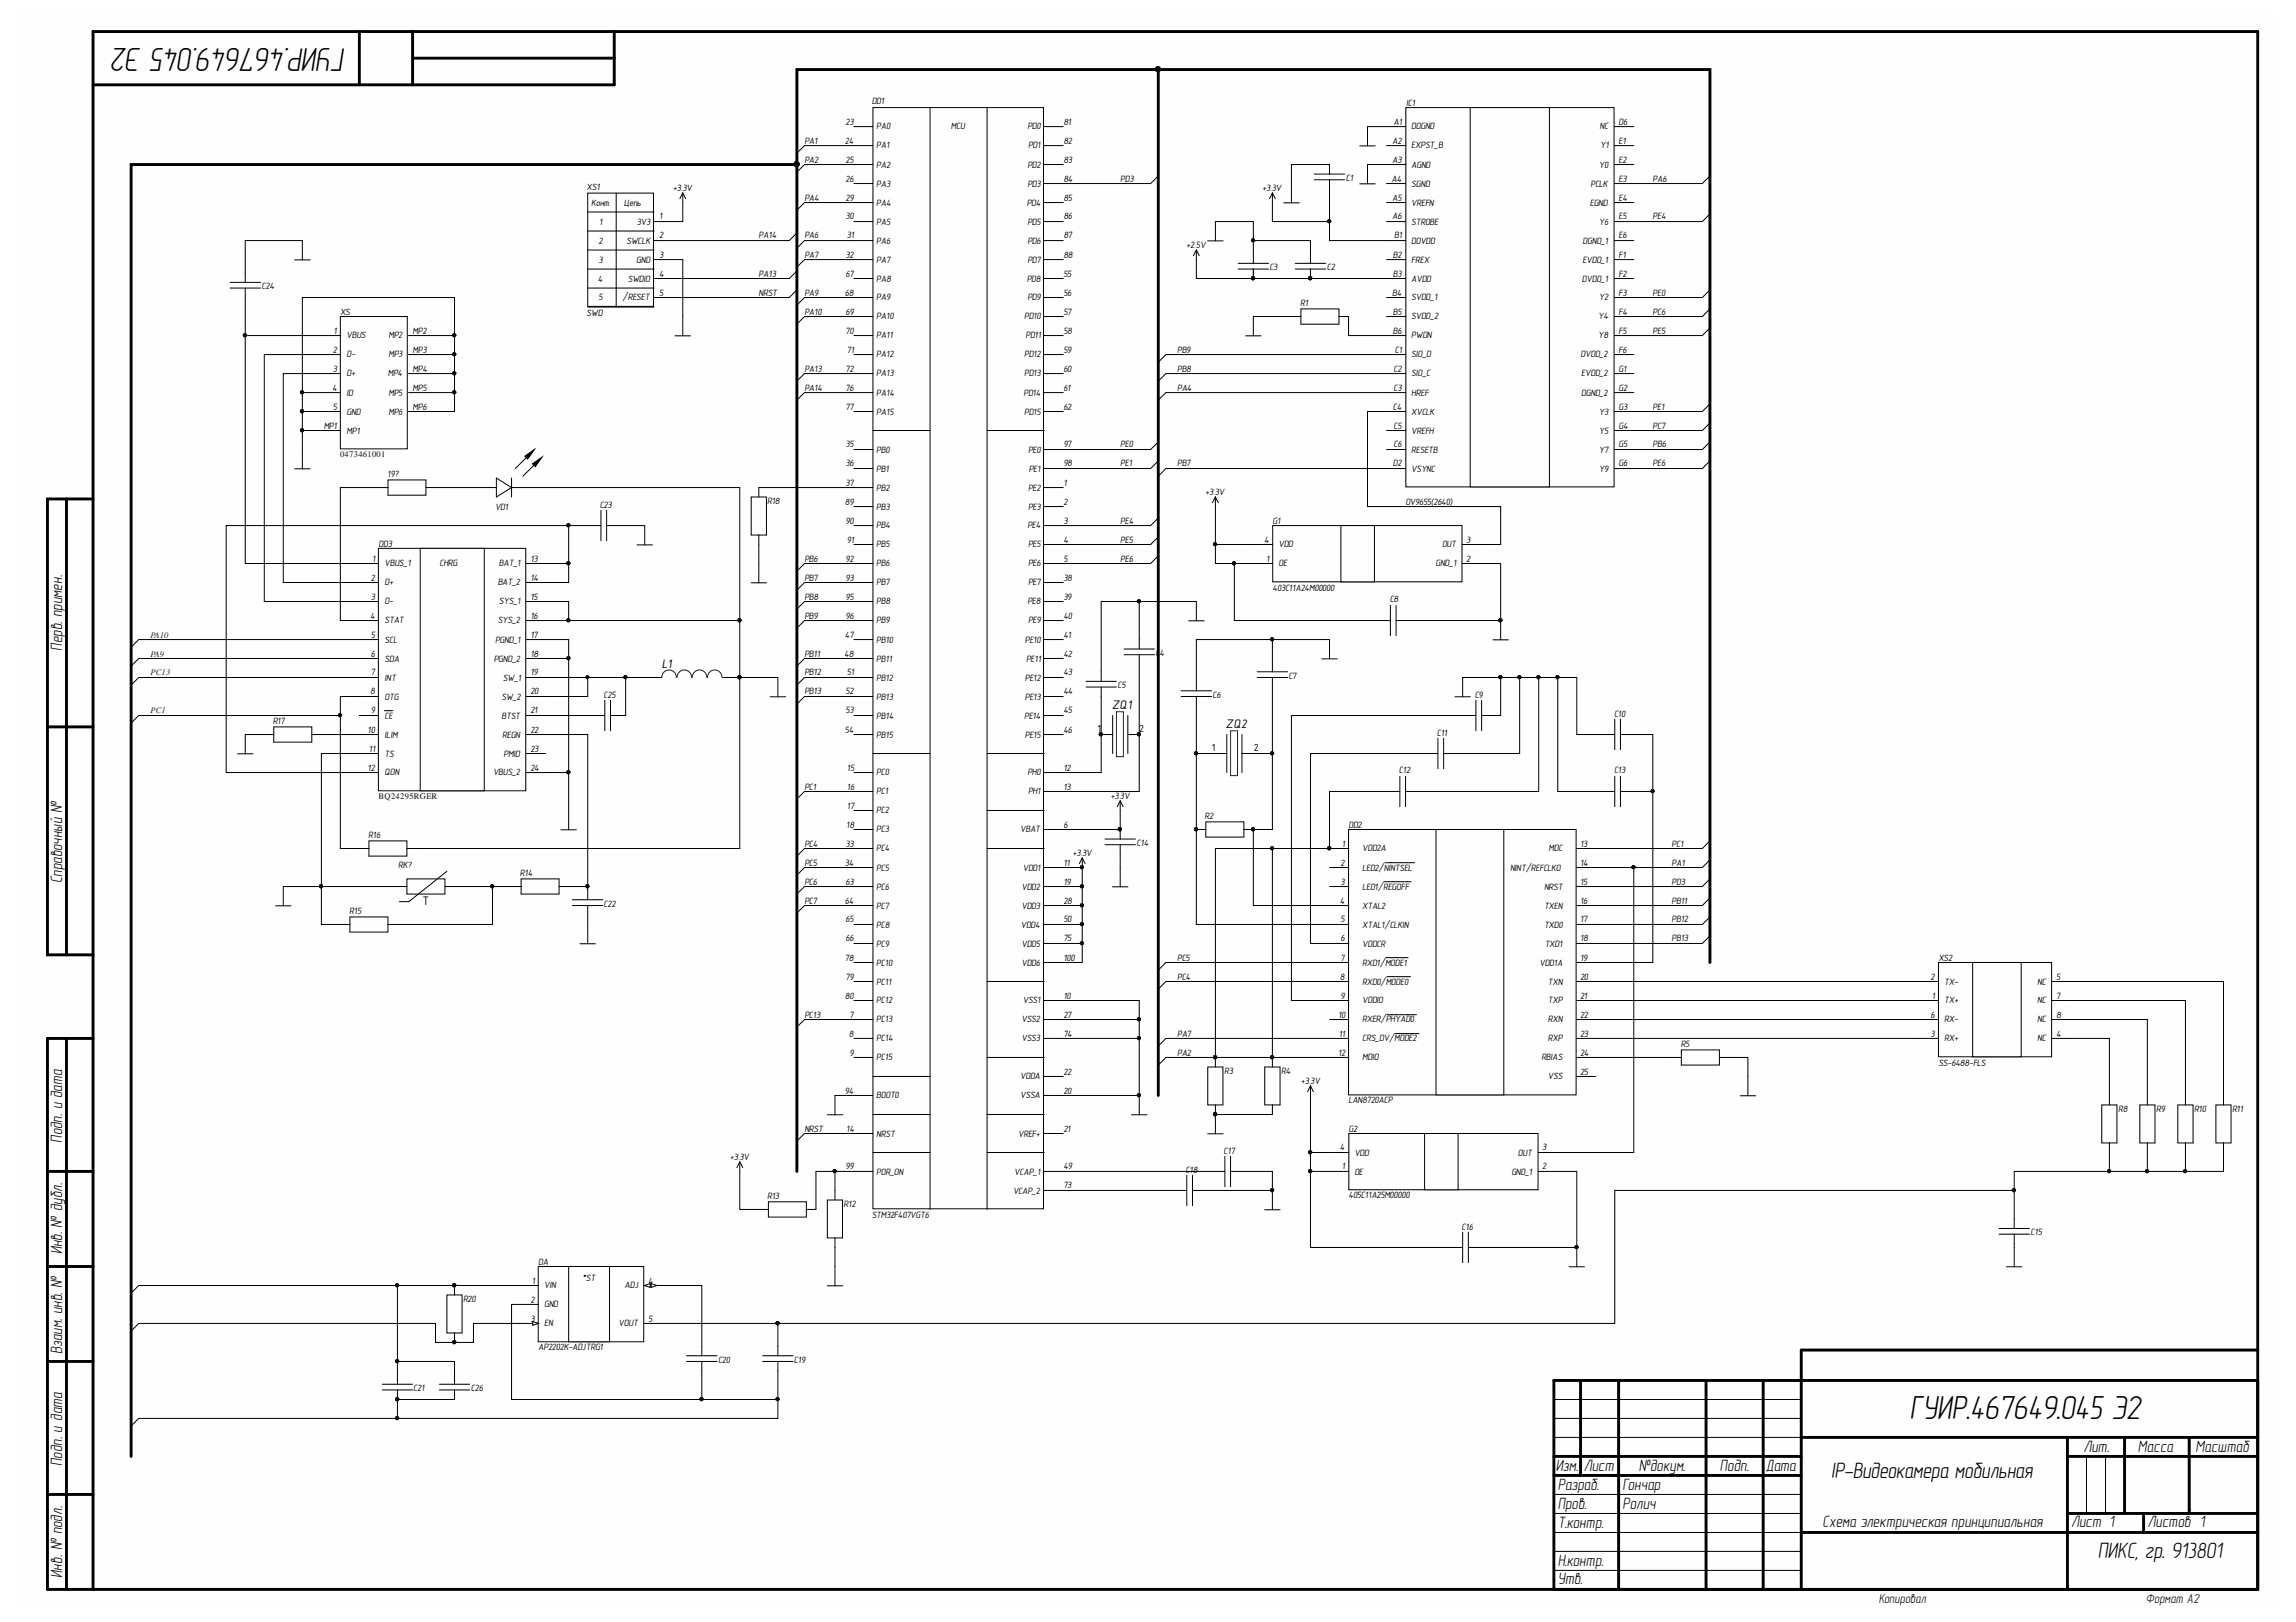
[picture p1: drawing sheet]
<svg xmlns="http://www.w3.org/2000/svg" width="297mm" height="210mm" viewBox="0 0 297 210" stroke-linecap="round" stroke-linejoin="round" font-family="sans-serif">
<defs><g id="words">
<g font-size="4.4">
<text x="44.8" y="6.3" transform="rotate(-180 44.8 6.3)">ГУИР.467649.045 Э2</text>
<text x="247.1" y="183.6">ГУИР.467649.045 Э2</text>
</g>
<g font-size="2.9">
<text x="236.9" y="191.3">IP-Видеокамера мобильная</text>
<text x="271.4" y="201.6">ПИКС, гр. 913801</text>
</g>
<g font-size="2.1">
<text x="8" y="84.2" transform="rotate(-90 8 84.2)">Перв. примен.</text>
<text x="8" y="114.3" transform="rotate(-90 8 114.3)">Справочный №</text>
<text x="8" y="148" transform="rotate(-90 8 148)">Подп. и дата</text>
<text x="8" y="162.3" transform="rotate(-90 8 162.3)">Инв. № дубл.</text>
<text x="8" y="175.3" transform="rotate(-90 8 175.3)">Взаим. инв. №</text>
<text x="8" y="189.7" transform="rotate(-90 8 189.7)">Подп. и дата</text>
<text x="201.3" y="190.4">Изм.</text>
<text x="204.9" y="190.4">Лист</text>
<text x="212" y="190.4">№докум.</text>
<text x="222.5" y="190.4">Подп.</text>
<text x="228.4" y="190.4">Дата</text>
<text x="269.6" y="187.9">Лит.</text>
<text x="276.6" y="187.9">Масса</text>
<text x="284" y="187.9">Масштаб</text>
<text x="201.5" y="195.3">Пров.</text>
<text x="201.5" y="192.8">Разраб.</text>
<text x="201.5" y="197.7">Т.контр.</text>
<text x="209.9" y="195.3">Ролич</text>
<text x="209.9" y="192.8">Гончар</text>
<text x="235.8" y="197.6">Схема электрическая принципиальная</text>
<text x="267.9" y="197.7">Лист 1</text>
<text x="277.8" y="197.7">Листов 1</text>
<text x="201.5" y="202.7">Н.контр.</text>
<text x="8" y="204.2" transform="rotate(-90 8 204.2)">Инв. № подл.</text>
<text x="201.5" y="205">Утв.</text>
</g>
<g font-size="1.7">
<text x="243.1" y="207.4">Копировал</text>
<text x="277.6" y="207.4">Формат A2</text>
</g>
<g font-size="1.6">
<text x="85.6" y="86.4">L1</text>
<text x="143.8" y="91.8">ZQ1</text>
<text x="158.6" y="94.3">ZQ2</text>
<text x="54.7" y="117.1">T</text>
</g>
<g font-size="1.4">
<text x="142" y="94.7">1</text>
<text x="147.4" y="94.7">2</text>
<text x="156.8" y="97.1">1</text>
<text x="162.2" y="97.1">2</text>
</g>
<g font-size="1.2">
<text x="109.4" y="16.1">23</text>
<text x="112.8" y="13.5">DD1</text>
<text x="113.4" y="16.7">PA0</text>
<text x="123" y="16.7">MCU</text>
<text x="132.9" y="16.7">PD0</text>
<text x="137.6" y="16.1">81</text>
<text x="180.3" y="16.1">A1</text>
<text x="181.9" y="13.7">IC1</text>
<text x="182.6" y="16.7">DOGND</text>
<text x="206.9" y="16.7">NC</text>
<text x="209.4" y="16.1">D6</text>
<text x="104.1" y="18.6">PA1</text>
<text x="104.1" y="21">PA2</text>
<text x="109.3" y="18.6">24</text>
<text x="109.4" y="21">25</text>
<text x="109.4" y="23.5">26</text>
<text x="113.4" y="19.2">PA1</text>
<text x="113.4" y="21.7">PA2</text>
<text x="132.9" y="21.7">PD2</text>
<text x="133" y="19.2">PD1</text>
<text x="137.6" y="18.6">82</text>
<text x="137.6" y="21">83</text>
<text x="137.6" y="23.5">84</text>
<text x="144.9" y="23.5">PD3</text>
<text x="174.1" y="23.4">C1</text>
<text x="180" y="23.5">A4</text>
<text x="180.1" y="18.6">A2</text>
<text x="180.1" y="21">A3</text>
<text x="182.6" y="19.2">EXPST_B</text>
<text x="182.6" y="21.7">AGND</text>
<text x="206.9" y="21.7">Y0</text>
<text x="207" y="19.2">Y1</text>
<text x="209.4" y="18.6">E1</text>
<text x="209.4" y="21">E2</text>
<text x="209.4" y="23.5">E3</text>
<text x="213.8" y="23.5">PA6</text>
<text x="75.9" y="24.6">XS1</text>
<text x="76.5" y="26.6">Конт.</text>
<text x="77.5" y="29.1">1</text>
<text x="80.7" y="26.6">Цепь</text>
<text x="82.4" y="29.1">3V3</text>
<text x="85.3" y="28.4">1</text>
<text x="87.1" y="24.8">+3.3V</text>
<text x="104.1" y="26">PA4</text>
<text x="109.4" y="26">29</text>
<text x="109.4" y="28.4">30</text>
<text x="113.4" y="24.2">PA3</text>
<text x="113.4" y="26.6">PA4</text>
<text x="113.4" y="29.1">PA5</text>
<text x="132.8" y="26.6">PD4</text>
<text x="132.9" y="24.2">PD3</text>
<text x="132.9" y="29.1">PD5</text>
<text x="137.6" y="26">85</text>
<text x="137.6" y="28.4">86</text>
<text x="163.3" y="24.8">+3.3V</text>
<text x="180.1" y="26">A5</text>
<text x="180.1" y="28.4">A6</text>
<text x="182.6" y="24.2">SGND</text>
<text x="182.6" y="26.6">VREFN</text>
<text x="182.6" y="29.1">STROBE</text>
<text x="205.7" y="26.6">EGND</text>
<text x="205.8" y="24.2">PCLK</text>
<text x="206.9" y="29.1">Y6</text>
<text x="209.4" y="26">E4</text>
<text x="209.4" y="28.4">E5</text>
<text x="213.8" y="28.4">PE4</text>
<text x="77.4" y="31.5">2</text>
<text x="77.4" y="34">3</text>
<text x="81.1" y="31.5">SWCLK</text>
<text x="82.3" y="34">GND</text>
<text x="85.3" y="30.9">2</text>
<text x="85.3" y="33.4">3</text>
<text x="85.3" y="35.8">4</text>
<text x="98.1" y="35.8">PA13</text>
<text x="98.1" y="30.9">PA14</text>
<text x="104.1" y="30.9">PA6</text>
<text x="104.1" y="33.4">PA7</text>
<text x="109.4" y="33.4">32</text>
<text x="109.4" y="35.8">67</text>
<text x="109.6" y="30.9">31</text>
<text x="113.4" y="31.5">PA6</text>
<text x="113.4" y="34">PA7</text>
<text x="132.9" y="31.5">PD6</text>
<text x="132.9" y="34">PD7</text>
<text x="137.6" y="30.9">87</text>
<text x="137.6" y="33.4">88</text>
<text x="137.6" y="35.8">55</text>
<text x="153.5" y="32.1">+2.5V</text>
<text x="164.2" y="35">C3</text>
<text x="171.7" y="35">C2</text>
<text x="180.2" y="33.4">B2</text>
<text x="180.2" y="35.8">B3</text>
<text x="180.4" y="30.9">B1</text>
<text x="182.6" y="31.5">DOVDD</text>
<text x="182.6" y="34">FREX</text>
<text x="204.7" y="31.5">DGND_1</text>
<text x="204.7" y="34">EVDD_1</text>
<text x="209.4" y="30.9">E6</text>
<text x="209.4" y="33.4">F1</text>
<text x="209.4" y="35.8">F2</text>
<text x="33.8" y="37.4">C24</text>
<text x="44" y="40.7">XS</text>
<text x="75.9" y="40.9">SWD</text>
<text x="77.3" y="36.4">4</text>
<text x="77.4" y="38.9">5</text>
<text x="80.5" y="38.9">/RESET</text>
<text x="81.2" y="36.4">SWDIO</text>
<text x="85.3" y="38.3">5</text>
<text x="98.1" y="38.3">NRST</text>
<text x="104.1" y="38.3">PA9</text>
<text x="104.1" y="40.7">PA10</text>
<text x="109.3" y="38.3">68</text>
<text x="109.4" y="40.7">69</text>
<text x="113.4" y="36.4">PA8</text>
<text x="113.4" y="38.9">PA9</text>
<text x="113.4" y="41.3">PA10</text>
<text x="132.5" y="41.3">PD10</text>
<text x="132.8" y="36.4">PD8</text>
<text x="132.9" y="38.9">PD9</text>
<text x="137.6" y="38.3">56</text>
<text x="137.6" y="40.7">57</text>
<text x="168.2" y="39.6">R1</text>
<text x="180.1" y="38.3">B4</text>
<text x="180.2" y="40.7">B5</text>
<text x="182.6" y="36.4">AVDD</text>
<text x="182.6" y="38.9">SVDD_1</text>
<text x="182.6" y="41.3">SVDD_2</text>
<text x="204.7" y="36.4">DVDD_1</text>
<text x="206.8" y="41.3">Y4</text>
<text x="206.9" y="38.9">Y2</text>
<text x="209.4" y="38.3">F3</text>
<text x="209.4" y="40.7">F4</text>
<text x="213.8" y="38.3">PE0</text>
<text x="213.8" y="40.7">PC6</text>
<text x="43.1" y="45.7">2</text>
<text x="43.1" y="43.2">1</text>
<text x="44.8" y="43.8">VBUS</text>
<text x="44.8" y="46.2">D-</text>
<text x="50.3" y="43.8">MP2</text>
<text x="50.3" y="46.2">MP3</text>
<text x="53.4" y="43.2">MP2</text>
<text x="53.4" y="45.7">MP3</text>
<text x="109.4" y="43.2">70</text>
<text x="109.6" y="45.7">71</text>
<text x="113.4" y="43.8">PA11</text>
<text x="113.4" y="46.2">PA12</text>
<text x="132.5" y="46.2">PD12</text>
<text x="132.7" y="43.8">PD11</text>
<text x="137.6" y="43.2">58</text>
<text x="137.6" y="45.7">59</text>
<text x="152.3" y="45.7">PB9</text>
<text x="180.2" y="43.2">B6</text>
<text x="180.5" y="45.7">C1</text>
<text x="182.6" y="43.8">PWDN</text>
<text x="182.6" y="46.2">SIO_D</text>
<text x="204.5" y="46.2">DVDD_2</text>
<text x="206.8" y="43.8">Y8</text>
<text x="209.4" y="43.2">F5</text>
<text x="209.4" y="45.7">F6</text>
<text x="213.8" y="43.2">PE5</text>
<text x="43" y="50.6">4</text>
<text x="43.1" y="48.1">3</text>
<text x="43.1" y="53">5</text>
<text x="44.8" y="48.7">D+</text>
<text x="44.8" y="51.2">ID</text>
<text x="44.8" y="53.7">GND</text>
<text x="50.2" y="48.7">MP4</text>
<text x="50.3" y="51.2">MP5</text>
<text x="50.3" y="53.7">MP6</text>
<text x="53.4" y="48.1">MP4</text>
<text x="53.4" y="50.6">MP5</text>
<text x="53.4" y="53">MP6</text>
<text x="104.1" y="48.1">PA13</text>
<text x="104.1" y="50.6">PA14</text>
<text x="109.4" y="48.1">72</text>
<text x="109.4" y="50.6">76</text>
<text x="109.4" y="53">77</text>
<text x="113.4" y="48.7">PA13</text>
<text x="113.4" y="51.2">PA14</text>
<text x="113.4" y="53.7">PA15</text>
<text x="132.4" y="51.2">PD14</text>
<text x="132.5" y="48.7">PD13</text>
<text x="132.5" y="53.7">PD15</text>
<text x="137.6" y="48.1">60</text>
<text x="137.6" y="50.6">61</text>
<text x="137.6" y="53">62</text>
<text x="152.3" y="48.1">PB8</text>
<text x="152.3" y="50.6">PA4</text>
<text x="180.2" y="53">C4</text>
<text x="180.3" y="48.1">C2</text>
<text x="180.3" y="50.6">C3</text>
<text x="182.6" y="48.7">SIO_C</text>
<text x="182.6" y="51.2">HREF</text>
<text x="182.6" y="53.7">XVCLK</text>
<text x="204.6" y="48.7">EVDD_2</text>
<text x="204.6" y="51.2">DGND_2</text>
<text x="206.9" y="53.7">Y3</text>
<text x="209.4" y="48.1">G1</text>
<text x="209.4" y="50.6">G2</text>
<text x="209.4" y="53">G3</text>
<text x="213.8" y="53">PE1</text>
<text x="41.9" y="55.5">MP1</text>
<text x="44.8" y="56.1">MP1</text>
<text x="109.4" y="57.9">35</text>
<text x="113.4" y="58.6">PB0</text>
<text x="133" y="58.6">PE0</text>
<text x="137.6" y="57.9">97</text>
<text x="144.9" y="57.9">PE0</text>
<text x="180.3" y="55.5">C5</text>
<text x="180.3" y="57.9">C6</text>
<text x="182.6" y="56.1">VREFH</text>
<text x="182.6" y="58.6">RESETB</text>
<text x="206.9" y="56.1">Y5</text>
<text x="206.9" y="58.6">Y7</text>
<text x="209.4" y="55.5">G4</text>
<text x="209.4" y="57.9">G5</text>
<text x="213.8" y="55.5">PC7</text>
<text x="213.8" y="57.9">PB6</text>
<text x="50.1" y="61.7">19?</text>
<text x="64" y="65.9">VD1</text>
<text x="77.6" y="65.7">C23</text>
<text x="99.2" y="65.2">R18</text>
<text x="109.3" y="65.3">89</text>
<text x="109.4" y="60.4">36</text>
<text x="109.4" y="62.9">37</text>
<text x="113.4" y="61">PB1</text>
<text x="113.4" y="63.5">PB2</text>
<text x="113.4" y="65.9">PB3</text>
<text x="133" y="63.5">PE2</text>
<text x="133" y="65.9">PE3</text>
<text x="133.1" y="61">PE1</text>
<text x="137.6" y="60.4">98</text>
<text x="137.6" y="62.9">1</text>
<text x="137.6" y="65.3">2</text>
<text x="144.9" y="60.4">PE1</text>
<text x="152.3" y="60.4">PB7</text>
<text x="155.9" y="64.1">+3.3V</text>
<text x="180.2" y="60.4">D2</text>
<text x="181.8" y="65.3">OV9655(2640)</text>
<text x="182.6" y="61">VSYNC</text>
<text x="206.9" y="61">Y9</text>
<text x="209.4" y="60.4">G6</text>
<text x="213.8" y="60.4">PE6</text>
<text x="49" y="70.8">DD3</text>
<text x="109.4" y="67.8">90</text>
<text x="109.6" y="70.3">91</text>
<text x="113.4" y="68.4">PB4</text>
<text x="113.4" y="70.8">PB5</text>
<text x="132.9" y="68.4">PE4</text>
<text x="133" y="70.8">PE5</text>
<text x="137.6" y="67.8">3</text>
<text x="137.6" y="70.3">4</text>
<text x="144.9" y="67.8">PE4</text>
<text x="144.9" y="70.3">PE5</text>
<text x="163.5" y="70.3">4</text>
<text x="164.6" y="67.8">G1</text>
<text x="165.4" y="70.8">VDD</text>
<text x="186.6" y="70.8">OUT</text>
<text x="189.7" y="70.3">3</text>
<text x="48" y="75.2">2</text>
<text x="48" y="77.6">3</text>
<text x="48.1" y="72.7">1</text>
<text x="49.7" y="73.3">VBUS_1</text>
<text x="49.7" y="75.7">D+</text>
<text x="56.9" y="73.2">CHRG</text>
<text x="64.4" y="75.7">BAT_2</text>
<text x="64.6" y="73.3">BAT_1</text>
<text x="68.6" y="77.6">15</text>
<text x="68.6" y="75.2">14</text>
<text x="68.6" y="72.7">13</text>
<text x="104.1" y="72.7">PB6</text>
<text x="104.1" y="75.2">PB7</text>
<text x="104.1" y="77.6">PB8</text>
<text x="109.4" y="72.7">92</text>
<text x="109.4" y="75.2">93</text>
<text x="109.4" y="77.6">95</text>
<text x="113.4" y="73.3">PB6</text>
<text x="113.4" y="75.7">PB7</text>
<text x="133" y="73.3">PE6</text>
<text x="133" y="75.7">PE7</text>
<text x="137.6" y="72.7">5</text>
<text x="137.6" y="75.2">38</text>
<text x="137.6" y="77.6">39</text>
<text x="144.9" y="72.7">PE6</text>
<text x="163.8" y="72.7">1</text>
<text x="164.6" y="76.4">403C11A24M00000</text>
<text x="165.4" y="73.3">OE</text>
<text x="179.8" y="77.9">C8</text>
<text x="185.7" y="73.3">GND_1</text>
<text x="189.7" y="72.7">2</text>
<text x="47.9" y="80.1">4</text>
<text x="48" y="82.5">5</text>
<text x="49.7" y="78.2">D-</text>
<text x="49.7" y="80.7">STAT</text>
<text x="49.7" y="83.2">SCL</text>
<text x="64" y="83.2">PGND_1</text>
<text x="64.4" y="80.7">SYS_2</text>
<text x="64.6" y="78.2">SYS_1</text>
<text x="68.6" y="82.5">17</text>
<text x="68.6" y="80.1">16</text>
<text x="104.1" y="80.1">PB9</text>
<text x="109.3" y="82.5">47</text>
<text x="109.4" y="80.1">96</text>
<text x="113.4" y="78.2">PB8</text>
<text x="113.4" y="80.7">PB9</text>
<text x="113.4" y="83.2">PB10</text>
<text x="132.6" y="83.2">PE10</text>
<text x="132.9" y="78.2">PE8</text>
<text x="133" y="80.7">PE9</text>
<text x="137.6" y="80.1">40</text>
<text x="137.6" y="82.5">41</text>
<text x="47.9" y="89.9">8</text>
<text x="48" y="85">6</text>
<text x="48" y="87.4">7</text>
<text x="49.7" y="85.6">SDA</text>
<text x="49.7" y="88.1">INT</text>
<text x="63.9" y="85.6">PGND_2</text>
<text x="65.1" y="88.1">SW_1</text>
<text x="68.6" y="85">18</text>
<text x="68.6" y="89.9">20</text>
<text x="68.6" y="87.4">19</text>
<text x="104.1" y="85">PB11</text>
<text x="104.1" y="87.4">PB12</text>
<text x="104.1" y="89.9">PB13</text>
<text x="109.2" y="85">48</text>
<text x="109.4" y="89.9">52</text>
<text x="109.6" y="87.4">51</text>
<text x="113.4" y="85.6">PB11</text>
<text x="113.4" y="88.1">PB12</text>
<text x="132.6" y="88.1">PE12</text>
<text x="132.7" y="85.6">PE11</text>
<text x="137.6" y="85">42</text>
<text x="137.6" y="87.4">43</text>
<text x="137.6" y="89.9">44</text>
<text x="144.6" y="89">C5</text>
<text x="149.5" y="84.9">C</text>
<text x="150" y="84.9">4</text>
<text x="166.7" y="87.8">C7</text>
<text x="35.3" y="93.7">R17</text>
<text x="47.5" y="94.9">10</text>
<text x="48" y="92.3">9</text>
<text x="49.7" y="90.5">OTG</text>
<text x="49.7" y="93">CE</text>
<text x="49.7" y="95.4">ILIM</text>
<text x="64.9" y="93">BTST</text>
<text x="64.9" y="90.5">SW_2</text>
<text x="65" y="95.4">REGN</text>
<text x="68.6" y="94.9">22</text>
<text x="68.6" y="92.3">21</text>
<text x="78.1" y="90.3">C25</text>
<text x="109.3" y="94.9">54</text>
<text x="109.4" y="92.3">53</text>
<text x="113.4" y="90.5">PB13</text>
<text x="113.4" y="93">PB14</text>
<text x="113.4" y="95.4">PB15</text>
<text x="132.5" y="93">PE14</text>
<text x="132.6" y="90.5">PE13</text>
<text x="132.6" y="95.4">PE15</text>
<text x="137.6" y="92.3">45</text>
<text x="137.6" y="94.9">46</text>
<text x="156.9" y="90.3">C6</text>
<text x="185.9" y="95.2">C11</text>
<text x="190.8" y="90.3">C9</text>
<text x="208.8" y="92.7">C10</text>
<text x="47.5" y="99.8">12</text>
<text x="47.7" y="97.3">11</text>
<text x="49.7" y="97.9">TS</text>
<text x="49.7" y="100.4">QON</text>
<text x="63.8" y="100.4">VBUS_2</text>
<text x="65.1" y="97.9">PMID</text>
<text x="68.6" y="99.8">24</text>
<text x="68.6" y="97.3">23</text>
<text x="109.6" y="99.8">15</text>
<text x="113.4" y="100.4">PC0</text>
<text x="132.9" y="100.4">PH0</text>
<text x="137.6" y="99.8">12</text>
<text x="181" y="100.1">C12</text>
<text x="208.8" y="100.1">C13</text>
<text x="104.1" y="102.2">PC1</text>
<text x="109.5" y="107.1">18</text>
<text x="109.6" y="102.2">16</text>
<text x="109.6" y="104.7">17</text>
<text x="113.4" y="102.8">PC1</text>
<text x="113.4" y="105.3">PC2</text>
<text x="113.4" y="107.7">PC3</text>
<text x="132" y="107.7">VBAT</text>
<text x="133" y="102.8">PH1</text>
<text x="137.6" y="102.2">13</text>
<text x="137.6" y="107.1">6</text>
<text x="143.7" y="103.4">+3.3V</text>
<text x="155.8" y="106">R2</text>
<text x="174.5" y="107.1">DD2</text>
<text x="47.6" y="108.5">R16</text>
<text x="51.5" y="112.4">RK?</text>
<text x="67.3" y="113.4">R14</text>
<text x="104.1" y="109.6">PC4</text>
<text x="104.1" y="112">PC5</text>
<text x="109.3" y="112">34</text>
<text x="109.4" y="109.6">33</text>
<text x="113.4" y="110.2">PC4</text>
<text x="113.4" y="112.7">PC5</text>
<text x="132.3" y="112.7">VDD1</text>
<text x="137.6" y="112">11</text>
<text x="138.8" y="110.8">+3.3V</text>
<text x="147" y="109.5">C14</text>
<text x="173.4" y="112">2</text>
<text x="173.6" y="109.6">1</text>
<text x="176.2" y="110.2">VDD2A</text>
<text x="176.2" y="112.7">LED2/NINTSEL</text>
<text x="195.4" y="112.7">NINT/REFCLKO</text>
<text x="200.3" y="110.2">MDC</text>
<text x="204.4" y="112">14</text>
<text x="204.4" y="109.6">13</text>
<text x="216.3" y="109.6">PC1</text>
<text x="216.3" y="112">PA1</text>
<text x="45.2" y="118.3">R15</text>
<text x="78.1" y="117.3">C22</text>
<text x="104.1" y="114.5">PC6</text>
<text x="104.1" y="116.9">PC7</text>
<text x="109.3" y="116.9">64</text>
<text x="109.4" y="114.5">63</text>
<text x="109.4" y="119.4">65</text>
<text x="113.4" y="115.1">PC6</text>
<text x="113.4" y="117.6">PC7</text>
<text x="132.2" y="115.1">VDD2</text>
<text x="132.2" y="117.6">VDD3</text>
<text x="137.6" y="114.5">19</text>
<text x="137.6" y="116.9">28</text>
<text x="137.6" y="119.4">50</text>
<text x="173.4" y="116.9">4</text>
<text x="173.4" y="114.5">3</text>
<text x="173.4" y="119.4">5</text>
<text x="176.2" y="115.1">LED1/REGOFF</text>
<text x="176.2" y="117.6">XTAL2</text>
<text x="199.8" y="117.6">TXEN</text>
<text x="199.8" y="115.1">NRST</text>
<text x="204.4" y="119.4">17</text>
<text x="204.4" y="116.9">16</text>
<text x="204.4" y="114.5">15</text>
<text x="216.3" y="114.5">PD3</text>
<text x="216.3" y="116.9">PB11</text>
<text x="216.3" y="119.4">PB12</text>
<text x="109.3" y="124.4">78</text>
<text x="109.4" y="121.8">66</text>
<text x="113.4" y="120.1">PC8</text>
<text x="113.4" y="122.5">PC9</text>
<text x="113.4" y="125">PC10</text>
<text x="132.1" y="120.1">VDD4</text>
<text x="132.2" y="122.5">VDD5</text>
<text x="132.2" y="125">VDD6</text>
<text x="137.6" y="121.8">75</text>
<text x="137.6" y="124.4">100</text>
<text x="152.3" y="124.4">PC5</text>
<text x="173.4" y="121.8">6</text>
<text x="173.4" y="124.4">7</text>
<text x="176.2" y="120.1">XTAL1/CLKIN</text>
<text x="176.2" y="122.5">VDDCR</text>
<text x="176.2" y="125">RXD1/MODE1</text>
<text x="199.2" y="125">VDD1A</text>
<text x="199.8" y="120.1">TXD0</text>
<text x="199.8" y="122.5">TXD1</text>
<text x="204.4" y="121.8">18</text>
<text x="204.4" y="124.4">19</text>
<text x="216.3" y="121.8">PB13</text>
<text x="250.8" y="124.4">XS2</text>
<text x="104.1" y="131.7">PC13</text>
<text x="109.3" y="129.3">80</text>
<text x="109.4" y="126.8">79</text>
<text x="109.9" y="131.7">7</text>
<text x="113.4" y="127.4">PC11</text>
<text x="113.4" y="129.9">PC12</text>
<text x="132.3" y="129.9">VSS1</text>
<text x="137.6" y="129.3">10</text>
<text x="137.6" y="131.7">27</text>
<text x="152.3" y="126.8">PC4</text>
<text x="173.1" y="131.7">10</text>
<text x="173.4" y="126.8">8</text>
<text x="173.4" y="129.3">9</text>
<text x="176.2" y="127.4">RXD0/MODE0</text>
<text x="176.2" y="129.9">VDDIO</text>
<text x="200.3" y="129.9">TXP</text>
<text x="200.3" y="127.4">TXN</text>
<text x="204.4" y="131.7">22</text>
<text x="204.4" y="129.3">21</text>
<text x="204.4" y="126.8">20</text>
<text x="249.8" y="126.8">2</text>
<text x="249.8" y="131.7">6</text>
<text x="249.9" y="129.3">1</text>
<text x="251.5" y="129.9">TX+</text>
<text x="251.5" y="127.4">TX-</text>
<text x="263.5" y="127.4">NC</text>
<text x="263.5" y="129.9">NC</text>
<text x="266" y="126.8">5</text>
<text x="266" y="129.3">7</text>
<text x="266" y="131.7">8</text>
<text x="109.8" y="134.2">8</text>
<text x="109.9" y="136.6">9</text>
<text x="113.4" y="132.3">PC13</text>
<text x="113.4" y="134.8">PC14</text>
<text x="113.4" y="137.2">PC15</text>
<text x="132.2" y="132.3">VSS2</text>
<text x="132.2" y="134.8">VSS3</text>
<text x="137.6" y="134.2">74</text>
<text x="152.3" y="136.6">PA2</text>
<text x="152.3" y="134.2">PA7</text>
<text x="173.1" y="136.6">12</text>
<text x="173.2" y="134.2">11</text>
<text x="176.2" y="132.3">RXER/PHYAD0</text>
<text x="176.2" y="134.8">CRS_DV/MODE2</text>
<text x="176.2" y="137.2">MDIO</text>
<text x="199.4" y="137.2">RBIAS</text>
<text x="200.3" y="134.8">RXP</text>
<text x="200.3" y="132.3">RXN</text>
<text x="204.4" y="136.6">24</text>
<text x="204.4" y="134.2">23</text>
<text x="217.4" y="135.5">R5</text>
<text x="249.8" y="134.2">3</text>
<text x="250.8" y="137.9">SS-6488-FLS</text>
<text x="251.5" y="134.8">RX+</text>
<text x="251.5" y="132.3">RX-</text>
<text x="263.5" y="134.8">NC</text>
<text x="263.5" y="132.3">NC</text>
<text x="266" y="134.2">4</text>
<text x="109.3" y="141.5">94</text>
<text x="113.4" y="142.1">BOOT0</text>
<text x="132" y="142.1">VSSA</text>
<text x="132" y="139.7">VDDA</text>
<text x="137.6" y="141.5">20</text>
<text x="137.6" y="139.1">22</text>
<text x="158.4" y="139">R3</text>
<text x="165.7" y="139">R4</text>
<text x="168.3" y="140.3">+3.3V</text>
<text x="174.5" y="142.8">LAN8720ACP</text>
<text x="200.3" y="139.7">VSS</text>
<text x="204.4" y="139.1">25</text>
<text x="274" y="143.9">R8</text>
<text x="278.9" y="143.9">R9</text>
<text x="283.9" y="143.9">R10</text>
<text x="288.8" y="143.9">R11</text>
<text x="104.1" y="146.4">NRST</text>
<text x="109.5" y="146.4">14</text>
<text x="113.4" y="147.1">NRST</text>
<text x="131.7" y="147.1">VREF+</text>
<text x="137.6" y="146.4">21</text>
<text x="158.3" y="149.3">C17</text>
<text x="173.4" y="148.9">4</text>
<text x="174.5" y="146.4">G2</text>
<text x="175.2" y="149.6">VDD</text>
<text x="196.4" y="149.6">OUT</text>
<text x="199.5" y="148.9">3</text>
<text x="94.4" y="150.1">+3.3V</text>
<text x="99.2" y="155.1">R13</text>
<text x="109.4" y="151.3">99</text>
<text x="113.4" y="152">POR_ON</text>
<text x="131.1" y="154.5">VCAP_2</text>
<text x="131.2" y="152">VCAP_1</text>
<text x="137.6" y="151.3">49</text>
<text x="137.6" y="153.8">73</text>
<text x="153.4" y="151.8">C18</text>
<text x="173.6" y="151.3">1</text>
<text x="174.5" y="155.1">405C11A25M00000</text>
<text x="175.2" y="152">OE</text>
<text x="195.5" y="152">GND_1</text>
<text x="199.5" y="151.3">2</text>
<text x="109.1" y="156.2">R12</text>
<text x="112.8" y="157.7">STM32F407VGT6</text>
<text x="189.1" y="159.1">C16</text>
<text x="262.7" y="159.9">C15</text>
<text x="68.8" y="166.1">1</text>
<text x="69.6" y="163.7">DA</text>
<text x="70.4" y="166.7">VIN</text>
<text x="75.3" y="165.8">*ST</text>
<text x="80.8" y="166.7">ADJ</text>
<text x="83.8" y="166.1">4</text>
<text x="59.9" y="168.5">R20</text>
<text x="68.6" y="168.6">2</text>
<text x="68.6" y="171">3</text>
<text x="70.4" y="169.2">GND</text>
<text x="70.4" y="171.6">EN</text>
<text x="80" y="171.6">VOUT</text>
<text x="83.8" y="171">5</text>
<text x="53.5" y="180">C21</text>
<text x="60.9" y="180">C26</text>
<text x="69.6" y="174.8">AP2202K-ADJTRG1</text>
<text x="92.9" y="176.4">C20</text>
<text x="102.7" y="176.4">C19</text>
</g>
<g font-size="1.1" fill="#0e0e0e">
<text x="44" y="59.2">0473461001</text>
<text x="49" y="103.4">BQ24295RGER</text>
</g>
<g font-size="1.1" fill="#262626">
<text x="19.5" y="82.5">PA10</text>
<text x="19.5" y="85">PA9</text>
<text x="19.5" y="87.4">PC13</text>
<text x="19.5" y="92.3">PC1</text>
</g>
</g></defs>
<path d="M2.2 1.6h292.2v206.5h-292.2z" fill="#fefefe"/>
<g fill="none" stroke="#000" stroke-width=".38">
<path d="M46.5 4.1v6.9M53.4 4.1v6.9M53.4 7.5h26.1M79.5 4.1v6.9h-67.5M8.6 64.6v59M12 64.6h-5.9v59h5.9M6.1 94.1h5.9M8.6 134.4v71.3M12 134.4h-5.9v71.3h286v-201.6h-280.1v201.6M6.1 151.6h5.9M6.1 176.2h5.9M6.1 163.9h5.9"/>
<path d="M204.5 178.6v12.3M209.4 178.6v27.1M220.7 178.6v27.1M228.1 178.6v27.1M292.1 178.6h-91.1v27.1M292.1 174.7h-59.1v31M6.1 193.4h5.9M201 190.9h32M201 188.5h32M233 198.3h59.1M233 186h59.1M267.5 186v19.7"/>
<path d="M267.5 195.9h24.6M267.5 188.5h24.6M274.9 186v9.9M277.3 195.9v2.4M283.2 186v9.9"/>
</g>
<path d="M201 198.3h32M201 195.9h32M201 193.4h32M201 190.9h32M201 188.5h32M201 186h32M201 183.6h32M201 181.1h32M269.9 188.5v7.4M272.4 188.5v7.4M201 203.2h32M201 200.8h32" fill="none" stroke="#000" stroke-width=".13"/>
<path d="M174.5 107.3h29.4v34.4h-29.4z" fill="#fefefe" stroke="#000" stroke-width=".13"/>
<g fill="none" stroke="#000" stroke-width=".13">
<path d="M172 109.8h2.5M172 112.3h2.5M172 114.7h2.5M172 117.2h2.5M172 119.6h2.5M179 114.1h3.6M179.2 111.6h3.8M204 109.8h2.5M204 112.3h2.5M204 114.7h2.5M204 117.2h2.5M204 119.6h2.5"/>
<path d="M172 122.1h2.5M172 124.6h2.5M172 127h2.5M172 129.5h2.5M172 131.9h2.5M172 134.4h2.5M172 136.8h2.5M179.3 123.9h2.9M179.4 126.4h3.1M179.4 131.3h3.9M180.5 133.8h3.1M204 122.1h2.5"/>
<path d="M204 124.6h2.5M204 127h2.5M204 129.5h2.5M204 131.9h2.5M204 134.4h2.5M204 136.8h2.5M204 139.3h2.5"/>
</g>
<circle cx="172" cy="109.8" r=".21" fill="#0e0e0e" stroke="#0e0e0e" stroke-width=".13"/>
<path d="M185.8 107.3h8.8v34.4h-8.8z" fill="#fefefe" stroke="#000" stroke-width=".13"/>
<circle cx="172" cy="109.8" r=".21" fill="#0e0e0e" stroke="#0e0e0e" stroke-width=".13"/>
<path d="M181.9 13.9h26.9v49.1h-26.9z" fill="#fefefe" stroke="#000" stroke-width=".13"/>
<g fill="none" stroke="#000" stroke-width=".13">
<path d="M179.4 16.4h2.5M179.4 18.8h2.5M208.9 16.4h2.5M208.9 18.8h2.5M179.4 21.3h2.5M179.4 23.8h2.5M179.4 26.2h2.5M179.4 28.7h2.5M179.4 31.1h2.5M179.4 33.6h2.5M179.4 36h2.5M179.4 38.5h2.5"/>
<path d="M208.9 21.3h2.5M208.9 23.8h2.5M208.9 26.2h2.5M208.9 28.7h2.5M208.9 31.1h2.5M208.9 33.6h2.5M208.9 36h2.5M208.9 38.5h2.5M179.4 41h2.5M179.4 43.4h2.5M179.4 45.9h2.5M179.4 48.3h2.5"/>
<path d="M179.4 50.8h2.5M179.4 53.3h2.5M179.4 55.7h2.5M179.4 58.2h2.5M208.9 41h2.5M208.9 43.4h2.5M208.9 45.9h2.5M208.9 48.3h2.5M208.9 50.8h2.5M208.9 53.3h2.5M208.9 55.7h2.5M208.9 58.2h2.5"/>
<path d="M179.4 60.6h2.5M208.9 60.6h2.5"/>
</g>
<path d="M190.2 13.9h10.3v49.1h-10.3z" fill="#fefefe" stroke="#000" stroke-width=".13"/>
<g fill="none" stroke="#000" stroke-width=".13">
<path d="M175.9 18.9h2M176.9 16.4v2.5M38.1 33.6h2M39.1 31.1v2.5M154.8 32.3l-.4 .8M154.8 32.3l.4 .8M154.8 32.3v1.3M156.2 31.2h2M157.2 28.7v2.5M164.6 25l-.4 .7M164.6 25l.4 .7M164.6 25v1.2"/>
<path d="M166.1 26.3h2M167.1 23.8v2.5M175.9 23.8h2M176.9 21.3v2.5M39.1 58.2v2.5M161.2 43.5h2M162.2 41v2.5M38.1 60.7h2M82.4 70.5h2M83.4 68v2.5M157.2 64.3v1.3M157.2 64.3l-.3 .8"/>
<path d="M157.2 64.3l.4 .8M30.7 97.6h2M31.7 95.1v2.5M99.6 90.2h2M100.6 87.7v2.5M171 85.3h2M172 82.8v2.5M188.2 90.2h2M189.2 87.7v2.5M193.1 82.8h2M194.1 80.3v2.5M35.7 117.2h2"/>
<path d="M36.7 114.7v2.5M72.6 107.4h2M73.6 104.9v2.5M226.1 139.3v2.5M156.2 146.7h2M157.2 144.2v2.5M169.5 140.5l-.3 .8M169.5 140.5l.4 .8M169.5 140.5v1.3M225.1 141.8h2M18 166.4l-1 .9M18 171.3l-1 1"/>
<path d="M203 163.9h2M204 161.4v2.5M259.6 163.9h2M260.6 161.4v2.5M18 183.6l-1 .9"/>
</g>
<g fill="#0e0e0e" stroke="#0e0e0e" stroke-width=".13">
<circle cx="194.1" cy="80.3" r=".21"/>
<circle cx="203.9" cy="161.4" r=".21"/>
<circle cx="157.2" cy="144.2" r=".21"/>
</g>
<path d="M164.7 68h24.4v7.3h-24.4z" fill="#fefefe" stroke="#000" stroke-width=".13"/>
<path d="M162.2 72.9h2.5M162.2 70.5h2.5M189.2 72.9h2.5M189.2 70.5h2.5" fill="none" stroke="#000" stroke-width=".13"/>
<g fill="#fefefe" stroke="#000" stroke-width=".13">
<path d="M173.5 68h4.3v7.3h-4.3z"/>
<path d="M174.5 146.7h24.5v7.3h-24.5z"/>
</g>
<path d="M172 151.6h2.5M172 149.1h2.5M199 151.6h2.5M199 149.1h2.5" fill="none" stroke="#000" stroke-width=".13"/>
<path d="M184.3 146.7h4.3v7.3h-4.3z" fill="#fefefe" stroke="#000" stroke-width=".13"/>
<g fill="none" stroke="#000" stroke-width=".13">
<path d="M29.8 37.3h3.9M29.8 36.5h3.9M31.7 35.3v1.2M31.7 37.3v1.2M76 25h8.5v14.7h-8.5zM76 27.4h8.6M76 29.9h8.6M76 32.4h8.6M76 34.8h8.6M76 37.3h8.6M76 39.7h8.6M79.7 25v14.7"/>
<path d="M84.6 28.7h1.3M84.6 31.1h1.3M84.6 33.6h1.3M84.6 36h1.3M84.6 38.5h1.3M88.3 25l-.3 .7M88.3 25l.4 .7M88.3 25v1.2M103.1 30.1l-1 1M103.1 35.1l-1 .9M103.1 37.5l-1 1M221.2 22.8l-1 1"/>
<path d="M221.2 27.7l-1 1M221.2 37.5l-1 1M221.2 40l-1 1M87.3 43.5h2M88.3 41v2.5M150.8 45.9l-1 1M150.8 48.3l-1 1M150.8 50.8l-1 1M221.2 42.4l-1 1M221.2 52.3l-1 1M221.2 54.7l-1 1M221.2 57.2l-1 1"/>
<path d="M221.2 59.6l-1 1M49 63.1h1.2M50.2 62.1h4.9v2h-4.9zM55.1 63.1h1.2M61.3 63.1h2.9M66.2 63.1h2.9M150.8 60.6l-1 1M18 92.6l-1 1M18 87.7l-1 1M18 85.2l-1 1M18 82.8l-1 .9M76 119.6v2.5"/>
<path d="M221.2 118.7l-1 .9M221.2 116.2l-1 1M221.2 113.7l-1 1M221.2 111.3l-1 1M221.2 108.8l-1 1M75 122.1h2M150.8 124.6l-1 .9M150.8 127l-1 1M150.8 134.4l-1 1M150.8 136.8l-1 1M221.2 121.1l-1 1"/>
</g>
<path d="M68.2 59.2l-1.5 1.4M64.2 61.9l2 1.2-2 1.2zM66.2 61.9v2.4M69.1 60.1l-1.4 1.5" fill="none" stroke="#010101" stroke-width=".13"/>
<path d="M68.9 60l1.2-.8-.8 1.2z" fill="#010101"/>
<path d="M68.9 60l1.2-.8-.8 1.2z" fill="none" stroke="#010101" stroke-width=".13"/>
<path d="M67.9 59l1.2-.8-.8 1.2z" fill="#010101"/>
<path d="M67.9 59l1.2-.8-.8 1.2z" fill="none" stroke="#010101" stroke-width=".13"/>
<g fill="none" stroke="#000" stroke-width=".13">
<path d="M104.1 18.8l-1 1M104.1 21.3l-1 1M104.1 26.2l-1 1M104.1 31.1l-1 1M104.1 33.6l-1 1M104.1 38.5l-1 1M149.8 22.8l-.9 1M160.2 34.1h3.9M160.2 34.8h3.9M162.2 32.9v1.2M162.2 34.8v1.2M167.6 34.1h3.9"/>
<path d="M167.6 34.8h3.9M168.3 40h4.9v1.9h-4.9zM169.5 32.9v1.2M169.5 34.8v1.2M170 22.5h4M170 23.3h4M172 21.3v1.2M172 23.3v1.2M104.1 41l-1 .9M104.1 48.3l-1 1M104.1 50.8l-1 1M149.8 57.2l-.9 1"/>
<path d="M149.8 59.6l-.9 1M167.1 41h1.2M173.2 41h1.3M76.5 68h1.2M77.7 66v4M78.5 68h1.2M78.5 66v4M97.2 75.4h2M97.2 64.3h2v4.9h-2zM98.2 63.1v1.2M98.2 69.2v1.3M98.2 72.9v2.5"/>
<path d="M104.1 72.9l-1 1M104.1 75.4l-1 1M104.1 77.8l-1 1M149.8 67l-.9 1M149.8 69.5l-.9 1M149.8 71.9l-.9 1M154.8 77.8v2.5M179.9 78.3v4M180.6 78.3v4M34.2 95.1h1.2M35.4 94.1h4.9v1.9h-4.9zM40.3 95.1h1.3"/>
<path d="M77 92.6h1.2M78.2 90.6v4M79 92.6h1.2M79 90.6v4M83.4 87.7h2.2M93.5 87.7h2.2M104.1 85.2l-1 1M104.1 87.7l-1 1M104.1 90.1l-1 1M104.1 80.3l-1 1M140.5 88.2h3.9M140.5 88.9h3.9"/>
<path d="M142.5 95.1h1.4M142.5 86.9v1.3M142.5 88.9v1.2M143.9 92.6v4.9M145.4 84h4M145.4 84.7h4M145.9 95.1h1.5M145.9 92.6v4.9M147.4 82.8v1.2M147.4 84.7v1.3M152.8 89.4h3.9M152.8 90.1h3.9"/>
<path d="M153.8 80.3h2M154.8 88.2v1.2M154.8 90.1v1.3M157.2 97.5h1.5M158.7 95.1v4.9M160.7 97.5h1.5M160.7 95.1v4.9M162.7 87.7h3.9M162.7 86.9h3.9M164.6 85.7v1.2M164.6 87.7v1.2M178.6 80.3h1.3"/>
<path d="M180.6 80.3h1.2M184.8 97.5h1.2M186 95.5v4M186.8 97.5h1.2M186.8 95.5v4M189.7 92.6h1.2M190.9 90.6v4M191.7 92.6h1.2M191.7 90.6v4M207.7 95.1h1.2M208.9 93.1v3.9M209.6 95.1h1.3"/>
<path d="M209.6 93.1v3.9M44 119.6h1.3M45.3 118.7h4.9v1.9h-4.9zM46.5 109.8h1.2M47.7 108.8h4.9v2h-4.9zM50.2 119.6h1.2M51.4 114.7h1.2M52.6 113.7h5v2h-5zM52.6 109.8h1.3M57.6 114.7h1.2M57.8 112.8l-4.9 3.9h-1.2M66.2 114.7h1.2"/>
<path d="M67.4 113.7h4.9v2h-4.9zM72.3 114.7h1.3M74.1 116.4h3.9M74.1 117.2h3.9M76 115.2v1.2M76 117.2v1.2M104.1 102.4l-1 1M104.1 109.8l-1 1M104.1 112.3l-1 1M104.1 114.7l-1 1M104.1 117.2l-1 1M140 111l-.4 .8"/>
<path d="M140 111l.4 .8M140 111v1.3M143 108.6h3.9M143 109.3h3.9M143.9 114.8h2M144.9 103.6v1.3M144.9 107.3v1.3M144.9 109.3v1.2M144.9 112.3v2.5M144.9 103.6l-.4 .8M144.9 103.6l.4 .8M154.8 107.3h1.2"/>
<path d="M156 106.4h4.9v1.9h-4.9zM160.9 107.3h1.3M179.9 102.4h1.2M181.1 100.5v3.9M181.8 102.4h1.3M181.8 100.5v3.9M207.7 102.4h1.2M208.9 100.5v3.9M209.6 102.4h1.3M209.6 100.5v3.9M104.1 131.9l-1 1M156.3 138.1h1.9v4.9h-1.9z"/>
<path d="M157.2 136.8v1.3M163.6 138.1h2v4.9h-2zM164.6 136.8v1.3M216.3 136.8h1.2M217.5 135.9h4.9v1.9h-4.9zM222.4 136.8h1.3M95.7 150.3l-.4 .8M95.7 150.3l.4 .8M95.7 150.3v1.3M98.2 156.5h1.2M99.4 155.5h4.9v2h-4.9zM104.1 146.7l-1 1"/>
<path d="M104.3 156.5h1.3M107 144.3h2M107 155.3h2v4.9h-2zM108 141.8v2.5M108 154.1v1.2M146.4 144.3h2M147.4 141.8v2.5M152.3 154.1h1.2M153.5 152.1v3.9M154.3 154.1h1.2M154.3 152.1v3.9M157.2 143v1.2"/>
<path d="M157.2 151.6h1.3M158.5 149.6v4M159.2 151.6h1.2M159.2 149.6v4M163.6 156.6h2M164.6 143v1.2M164.6 154.1v2.5M189.2 159.5v3.9M190 159.5v3.9M258.6 159.7h4M258.6 159h4M260.6 157.8v1.2"/>
<path d="M260.6 159.7v1.2M271.9 143h2v4.9h-2zM272.9 141.8v1.2M272.9 147.9v1.2M276.8 143h2v4.9h-2zM277.8 141.8v1.2M277.8 147.9v1.2M281.7 143h2v4.9h-2zM282.7 141.8v1.2M282.7 147.9v1.2M286.7 143h1.9v4.9h-1.9zM287.7 141.8v1.2"/>
<path d="M287.7 147.9v1.2M49.5 179.9h3.9M49.5 179.1h3.9M51.4 177.9v1.2M51.4 179.9v1.2M56.8 179.9h4M56.8 179.1h4M57.8 167.6h2v4.9h-2zM58.8 166.4v1.2M58.8 172.5v1.2M58.8 177.9v1.2M58.8 179.9v1.2"/>
<path d="M88.8 175.4h4M88.8 176.2h4M90.8 174.2v1.2M90.8 176.2v1.2M98.7 175.4h3.9M98.7 176.2h3.9M100.6 174.2v1.2M100.6 176.2v1.2M107 166.4h2M108 160.2v1.2M108 163.9v2.5M188 161.4h1.2"/>
<path d="M190 161.4h1.2"/>
</g>
<g fill="#0e0e0e" stroke="#0e0e0e" stroke-width=".13">
<circle cx="95.7" cy="87.6" r=".21"/>
<circle cx="51.4" cy="181.1" r=".21"/>
<circle cx="162.1" cy="36" r=".21"/>
<circle cx="169.5" cy="36" r=".21"/>
<circle cx="154.7" cy="107.3" r=".21"/>
<circle cx="162.1" cy="107.3" r=".21"/>
<circle cx="157.2" cy="144.2" r=".21"/>
<circle cx="157.2" cy="136.8" r=".21"/>
<circle cx="164.6" cy="136.8" r=".21"/>
<circle cx="147.3" cy="141.7" r=".21"/>
<circle cx="164.6" cy="154" r=".21"/>
<circle cx="144.9" cy="107.3" r=".21"/>
<circle cx="140" cy="112.2" r=".21"/>
<circle cx="142.4" cy="95" r=".21"/>
<circle cx="147.3" cy="95" r=".21"/>
<circle cx="58.8" cy="173.7" r=".21"/>
<circle cx="58.8" cy="166.3" r=".21"/>
</g>
<path d="M87.5 87.7a.94 .94 0 0 0-.9-1 .94 .94 0 0 0-1 1M89.5 87.7a.94 .94 0 0 0-1-1 .94 .94 0 0 0-.9 1M91.4 87.7a.94 .94 0 0 0-.9-1 .94 .94 0 0 0-.9 1M93.4 87.7a.94 .94 0 0 0-.9-1 .94 .94 0 0 0-1 1" fill="none" stroke="#1c1c1c" stroke-width=".13"/>
<path d="M144.4 92.1h.9v5.8h-.9zM159.2 94.6h.9v5.8h-.9z" fill="none" stroke="#262626" stroke-width=".13"/>
<path d="M69.6 163.9h13.7v9.7h-13.7z" fill="#fefefe" stroke="#000" stroke-width=".13"/>
<path d="M67.2 166.4h2.5M67.2 168.8h2.5M67.2 171.3h2.5" fill="none" stroke="#000" stroke-width=".13"/>
<path d="M68.9 171l.8 .3-.8 .2z" fill="#fefefe"/>
<path d="M68.9 171l.8 .3-.8 .2zM83.4 166.4h2.5" fill="none" stroke="#000" stroke-width=".13"/>
<path d="M83.4 166.4l.7-.3v.5z" fill="#fefefe"/>
<path d="M83.4 166.4l.7-.3v.5z" fill="none" stroke="#000" stroke-width=".13"/>
<path d="M84.2 166.1l.8 .3-.8 .2z" fill="#fefefe"/>
<path d="M83.4 171.3h2.5M84.2 166.1l.8 .3-.8 .2z" fill="none" stroke="#000" stroke-width=".13"/>
<path d="M73.6 163.9h5.3v9.7h-5.3z" fill="#fefefe" stroke="#000" stroke-width=".13"/>
<g fill="none" stroke="#000" stroke-width=".13">
<path d="M110.5 16.4h2.4M110.5 18.8h2.4M112.9 13.9h22.1v142.5h-22.1zM120.3 13.9v142.6M127.7 13.9v142.6M135.1 16.4h2.4M135.1 18.8h2.4M110.5 21.3h2.4M110.5 23.8h2.4M110.5 26.2h2.4M110.5 28.7h2.4M110.5 31.1h2.4"/>
<path d="M110.5 33.6h2.4M110.5 36h2.4M110.5 38.5h2.4M135.1 21.3h2.4M135.1 23.8h2.4M135.1 26.2h2.4M135.1 28.7h2.4M135.1 31.1h2.4M135.1 33.6h2.4M135.1 36h2.4M135.1 38.5h2.4M110.5 41h2.4"/>
<path d="M110.5 43.4h2.4M110.5 45.9h2.4M110.5 48.3h2.4M110.5 50.8h2.4M110.5 53.3h2.4M110.5 58.2h2.4M112.9 55.7h7.4M127.7 55.7h7.4M135.1 41h2.4M135.1 43.4h2.4M135.1 45.9h2.4M135.1 48.3h2.4"/>
<path d="M135.1 50.8h2.4M135.1 53.3h2.4M135.1 58.2h2.4M110.5 60.6h2.4M110.5 63.1h2.4M110.5 65.6h2.4M110.5 68h2.4M110.5 70.5h2.4M110.5 72.9h2.4M110.5 75.4h2.4M110.5 77.8h2.4M135.1 60.6h2.4"/>
<path d="M135.1 63.1h2.4M135.1 65.6h2.4M135.1 68h2.4M135.1 70.5h2.4M135.1 72.9h2.4M135.1 75.4h2.4M135.1 77.8h2.4M110.5 80.3h2.4M110.5 82.8h2.4M110.5 85.2h2.4M110.5 87.7h2.4M110.5 90.1h2.4"/>
<path d="M110.5 92.6h2.4M110.5 95.1h2.4M110.5 100h2.4M112.9 97.5h7.4M127.7 97.5h7.4M135.1 80.3h2.4M135.1 82.8h2.4M135.1 85.2h2.4M135.1 87.7h2.4M135.1 90.1h2.4M135.1 92.6h2.4M135.1 95.1h2.4"/>
<path d="M135.1 100h2.4M110.5 102.4h2.4M110.5 104.9h2.4M110.5 107.3h2.4M110.5 109.8h2.4M110.5 112.3h2.4M110.5 114.7h2.4M110.5 117.2h2.4M110.5 119.6h2.4M127.7 104.9h7.4M127.7 109.8h7.4M135.1 102.4h2.4"/>
<path d="M135.1 107.3h2.4M135.1 112.3h2.4M135.1 114.7h2.4M135.1 117.2h2.4M135.1 119.6h2.4M110.5 122.1h2.4M110.5 124.6h2.4M110.5 127h2.4M110.5 129.5h2.4M110.5 131.9h2.4M110.5 134.4h2.4M110.5 136.8h2.4"/>
<path d="M112.9 139.3h7.4M127.7 127h7.4M127.7 136.8h7.4M135.1 122.1h2.4M135.1 124.6h2.4M135.1 129.5h2.4M135.1 131.9h2.4M135.1 134.4h2.4M135.1 139.3h2.4M110.5 151.6h2.4M110.5 146.7h2.4M110.5 141.8h2.4"/>
<path d="M112.9 144.2h7.4M112.9 149.1h7.4M127.7 144.2h7.4M127.7 149.1h7.4M135.1 151.6h2.4M135.1 146.7h2.4M135.1 141.8h2.4M135.1 154.1h2.4"/>
</g>
<path d="M250.8 124.6h14.6v12.2h-14.6z" fill="#fefefe" stroke="#000" stroke-width=".13"/>
<path d="M248.3 129.5h2.5M248.3 127h2.5M248.3 134.4h2.5M248.3 131.9h2.5M265.5 129.5h2.5M265.5 127h2.5M265.5 134.4h2.5M265.5 131.9h2.5" fill="none" stroke="#000" stroke-width=".13"/>
<g fill="#fefefe" stroke="#000" stroke-width=".13">
<path d="M255.2 124.6h6.3v12.2h-6.3z"/>
<path d="M44 41h8.7v17.1h-8.7z"/>
</g>
<g fill="none" stroke="#000" stroke-width=".13">
<path d="M104.1 18.8h6.4M176.9 16.4h2.5M31.7 38.5v4.9M39.1 31.1h-7.4v4.2M85.9 31.1h16.2M85.9 36h16.2M85.9 33.6h2.4v7.4M85.9 38.5h16.2M88.3 26.2v2.5h-2.4M104.1 33.6h6.4M104.1 21.3h6.4M104.1 38.5h6.4"/>
<path d="M104.1 26.2h6.4M104.1 31.1h6.4M137.5 23.8h11.4M154.8 33.6v2.4h24.6M157.2 28.7h5v2.4h7.3v1.8M162.2 31.1v1.8M162.2 34.8v1.2M164.6 26.2v2.5h7.4v2.4h7.4M169.5 34.8v1.2M172 21.3h-4.9v2.5M172 24.5v4.2M176.9 21.3h2.5"/>
<path d="M211.4 23.8h8.8M211.4 28.7h8.8M211.4 38.5h8.8M39.1 53.3v2.4h5M39.1 53.3h5M39.1 55.7v2.5M44.1 48.3h-7.4v27.1h9.8M44.1 45.9h-9.9v31.9h12.3M44.1 43.4h-12.4v29.5h14.8M44.1 50.8h-5v2.5M52.9 50.8h5.9v2.5h-5.9M52.9 45.9h5.9v2.4"/>
<path d="M52.9 48.3h5.9v2.5M52.9 43.4h5.9v2.5M58.8 43.4v-4.9h-19.7v12.3M104.1 48.3h6.4M104.1 50.8h6.4M104.1 41h6.4M137.5 58.2h11.4M150.8 50.8h28.6M150.8 48.3h28.6M150.8 45.9h28.6M162.2 41h4.9M174.5 41v2.4h4.9"/>
<path d="M179.4 53.3h-2.5v12.3h17.2v4.9h-2.4M211.4 41h8.8M211.4 43.4h8.8M211.4 53.3h8.8M211.4 55.7h8.8M211.4 58.2h8.8M49 63.1h-5v17.2h2.5M56.3 63.1h5M69.1 63.1h26.6v17.2M70.6 77.8h3v2.5M70.6 72.9h3v-4.9h-44.3v32h17.2M73.6 72.9v2.5h-3"/>
<path d="M73.6 68h2.9M79.7 68h3.7M98.2 63.1h12.3M98.2 70.5v2.4M104.1 72.9h6.4M104.1 75.4h6.4M104.1 77.8h6.4M137.5 70.5h11.4M137.5 68h11.4M137.5 60.6h11.4M137.5 72.9h11.4M147.4 77.8h-4.9v9.1"/>
<path d="M150.8 60.6h28.6M154.8 77.8h-7.4v5M157.2 65.6v7.3h5M157.2 70.5h5M159.7 72.9v7.4h18.9M191.7 72.9h2.4v7.4h-12.3M211.4 60.6h8.8M18 85.2h28.5M18 82.8h28.5M18 87.7h28.5M18 92.6h26M31.7 95.1h2.5"/>
<path d="M41.6 95.1h4.9M46.5 97.5h-4.9v17.2h-4.9M46.5 90.1h-2.5v19.7h2.5M70.6 85.2h3v19.7M70.6 82.8h3v2.4M70.6 80.3h25.1v29.5h-41.8M70.6 87.7h12.8M70.6 95.1h5.4v19.6h-2.4M70.6 100h3M70.6 92.6h6.4M76 87.7v2.4h-5.4M80.9 87.7v4.9h-.7"/>
<path d="M95.7 87.7h4.9M104.1 87.7h6.4M104.1 80.3h6.4M104.1 85.2h6.4M104.1 90.1h6.4M142.5 90.1v9.9h-5M147.4 86v16.4h-9.9M154.8 91.4v28.2h17.2M154.8 97.5h2.4M162.2 97.5h2.4M164.6 88.9v18.4h-2.4v9.9h9.8M164.6 82.8v2.9"/>
<path d="M172 82.8h-17.2v5.4M184.8 97.5h-15.3v24.6h2.5M189.2 87.7h7.4v9.8h-8.6M189.7 92.6h-22.6v36.9h4.9M194.1 87.7v4.9h-1.2M196.6 87.7h2.5v14.7h-16M199.1 87.7h2.4M207.7 95.1h-3.7v-7.4h-2.5v14.7h6.2M210.9 95.1h2.9v7.3M51.4 114.7h-9.8v4.9h2.4M58.8 114.7h4.9M66.2 114.7h-2.5v4.9h-12.3"/>
<path d="M76 114.7v.5M76 118.4v1.2M104.1 114.7h6.4M104.1 109.8h6.4M104.1 112.3h6.4M104.1 102.4h6.4M104.1 117.2h6.4M137.5 112.3h2.5v12.3h-2.5M137.5 114.7h2.5M137.5 117.2h2.5M137.5 119.6h2.5M144.9 104.9v2.4h-7.4"/>
<path d="M144.9 110.5v1.8M164.6 109.8v27M179.9 102.4h-7.9v7.4h-14.8v27M206.5 112.3h4.9v36.8h-9.9M206.5 114.7h13.7M206.5 117.2h13.7M206.5 119.6h13.7M206.5 109.8h13.7M210.9 102.4h2.9v22.2h-7.3M211.4 112.3h8.8M104.1 131.9h6.4M137.5 129.5h9.9v12.3h-9.9"/>
<path d="M137.5 131.9h9.9M137.5 134.4h9.9M137.5 122.1h2.5M150.8 124.6h21.2M150.8 127h21.2M150.8 134.4h21.2M150.8 136.8h21.2M206.5 129.5h41.8M206.5 134.4h41.8M206.5 122.1h13.7M206.5 131.9h41.8M206.5 136.8h9.8"/>
<path d="M206.5 127h41.8M223.7 136.8h2.4v2.5M268 129.5h14.7v12.3M268 127h19.7v14.8M268 131.9h9.8v9.9M268 134.4h4.9v7.4M95.7 151.6v4.9h2.5M104.1 146.7h6.4M108 141.8h2.5M108 151.6v2.5M110.5 151.6h-4.9v4.9M137.5 151.6h19.7"/>
<path d="M137.5 154.1h14.8M157.2 144.2h7.4M160.4 151.6h4.2v2.5h-9.1M169.5 141.8v19.6h18.5M169.5 151.6h2.5M169.5 149.1h2.5M201.5 151.6h2.5v9.8h-12.8M260.6 157.8v-3.7h-51.7v17.2h-108.3M272.9 149.1v2.5M277.8 149.1v2.5M282.7 149.1v2.5M287.7 149.1v2.5h-27.1v2.5"/>
<path d="M18 166.4h49.2M18 171.3h38.3v2.4h5v-2.4h5.9M51.4 176.2h7.4v1.7M51.4 166.4v11.5M67.2 168.8h-1v12.3h34.4v2.5h-82.6M85.9 166.4h4.9v7.8M85.9 171.3h14.7M90.8 177.4v3.7M100.6 171.3v2.9M100.6 177.4v3.7M108 161.4v2.5M260.6 160.9v.5"/>
<path d="M58.8 181.1h-7.4v2.5"/>
</g>
<g fill="#0e0e0e" stroke="#0e0e0e" stroke-width=".13">
<circle cx="159.6" cy="72.9" r=".21"/>
<circle cx="157.2" cy="70.4" r=".21"/>
<circle cx="211.3" cy="112.2" r=".21"/>
<circle cx="169.5" cy="151.6" r=".21"/>
<circle cx="169.5" cy="149.1" r=".21"/>
<circle cx="213.8" cy="102.4" r=".21"/>
<circle cx="194.1" cy="87.6" r=".21"/>
<circle cx="196.6" cy="87.6" r=".21"/>
<circle cx="73.5" cy="85.2" r=".21"/>
<circle cx="73.5" cy="99.9" r=".21"/>
<circle cx="41.5" cy="114.7" r=".21"/>
<circle cx="63.7" cy="114.7" r=".21"/>
<circle cx="76" cy="87.6" r=".21"/>
<circle cx="73.5" cy="80.3" r=".21"/>
<circle cx="73.5" cy="72.9" r=".21"/>
<circle cx="73.5" cy="68" r=".21"/>
<circle cx="44" cy="92.6" r=".21"/>
<circle cx="95.7" cy="87.6" r=".21"/>
<circle cx="95.7" cy="80.3" r=".21"/>
<circle cx="164.6" cy="82.7" r=".21"/>
<circle cx="154.7" cy="97.5" r=".21"/>
<circle cx="164.6" cy="97.5" r=".21"/>
<circle cx="80.9" cy="87.6" r=".21"/>
<circle cx="31.7" cy="43.4" r=".21"/>
<circle cx="172" cy="28.6" r=".21"/>
<circle cx="162.1" cy="36" r=".21"/>
<circle cx="169.5" cy="36" r=".21"/>
<circle cx="162.1" cy="107.3" r=".21"/>
<circle cx="154.7" cy="107.3" r=".21"/>
<circle cx="100.6" cy="181.1" r=".21"/>
<circle cx="90.8" cy="181.1" r=".21"/>
<circle cx="39.1" cy="50.8" r=".21"/>
<circle cx="39.1" cy="53.2" r=".21"/>
<circle cx="58.8" cy="50.8" r=".21"/>
<circle cx="58.8" cy="45.8" r=".21"/>
<circle cx="58.8" cy="48.3" r=".21"/>
<circle cx="58.8" cy="43.4" r=".21"/>
<circle cx="39.1" cy="55.7" r=".21"/>
<circle cx="76" cy="114.7" r=".21"/>
<circle cx="162.1" cy="31.1" r=".21"/>
<circle cx="194.1" cy="80.3" r=".21"/>
<circle cx="201.5" cy="87.6" r=".21"/>
<circle cx="199" cy="87.6" r=".21"/>
<circle cx="203.9" cy="161.4" r=".21"/>
<circle cx="260.5" cy="154" r=".21"/>
<circle cx="100.6" cy="171.2" r=".21"/>
<circle cx="147.3" cy="131.9" r=".21"/>
<circle cx="147.3" cy="134.3" r=".21"/>
<circle cx="157.2" cy="144.2" r=".21"/>
<circle cx="157.2" cy="136.8" r=".21"/>
<circle cx="164.6" cy="109.8" r=".21"/>
<circle cx="172" cy="109.8" r=".21"/>
<circle cx="164.6" cy="136.8" r=".21"/>
<circle cx="164.6" cy="154" r=".21"/>
<circle cx="108" cy="151.6" r=".21"/>
<circle cx="147.3" cy="141.7" r=".21"/>
<circle cx="144.9" cy="107.3" r=".21"/>
<circle cx="140" cy="112.2" r=".21"/>
<circle cx="140" cy="114.7" r=".21"/>
<circle cx="140" cy="117.1" r=".21"/>
<circle cx="140" cy="119.6" r=".21"/>
<circle cx="140" cy="122.1" r=".21"/>
<circle cx="147.3" cy="95" r=".21"/>
<circle cx="147.3" cy="77.8" r=".21"/>
<circle cx="142.4" cy="95" r=".21"/>
<circle cx="282.7" cy="151.6" r=".21"/>
<circle cx="272.9" cy="151.6" r=".21"/>
<circle cx="277.8" cy="151.6" r=".21"/>
<circle cx="51.4" cy="166.3" r=".21"/>
<circle cx="58.8" cy="166.3" r=".21"/>
<circle cx="51.4" cy="176.1" r=".21"/>
<circle cx="51.4" cy="181.1" r=".21"/>
<circle cx="51.4" cy="183.5" r=".21"/>
<circle cx="58.8" cy="173.7" r=".21"/>
<circle cx="103.1" cy="21.2" r=".33"/>
<circle cx="149.8" cy="9" r=".33"/>
</g>
<path d="M149.8 9v132.8M103.1 21.3h-86.1v167.2M103.1 21.3v-12.3h118.1v115.6M103.1 21.3v130.3" fill="none" stroke="#000" stroke-width=".38"/>
<path d="M49 71h19v31.3h-19z" fill="#fefefe" stroke="#000" stroke-width=".13"/>
<g fill="none" stroke="#000" stroke-width=".13">
<path d="M46.5 72.9h2.5M46.5 75.4h2.5M46.5 77.8h2.5M68.1 72.9h2.5M68.1 75.4h2.5M68.1 77.8h2.5M46.5 80.3h2.5M46.5 82.8h2.5M46.5 85.2h2.5M46.5 87.7h2.5M46.5 90.1h2.5M46.5 92.6h2.5"/>
<path d="M46.5 95.1h2.5M46.5 97.5h2.5M46.5 100h2.5M49.7 92h1.1M68.1 80.3h2.5M68.1 82.8h2.5M68.1 85.2h2.5M68.1 87.7h2.5M68.1 90.1h2.5M68.1 92.6h2.5M68.1 95.1h2.5M68.1 97.5h2.5"/>
<path d="M68.1 100h2.5"/>
</g>
<path d="M54.4 71h8.3v31.3h-8.3z" fill="#fefefe" stroke="#000" stroke-width=".13"/>
<use href="#words"/>
</svg>
